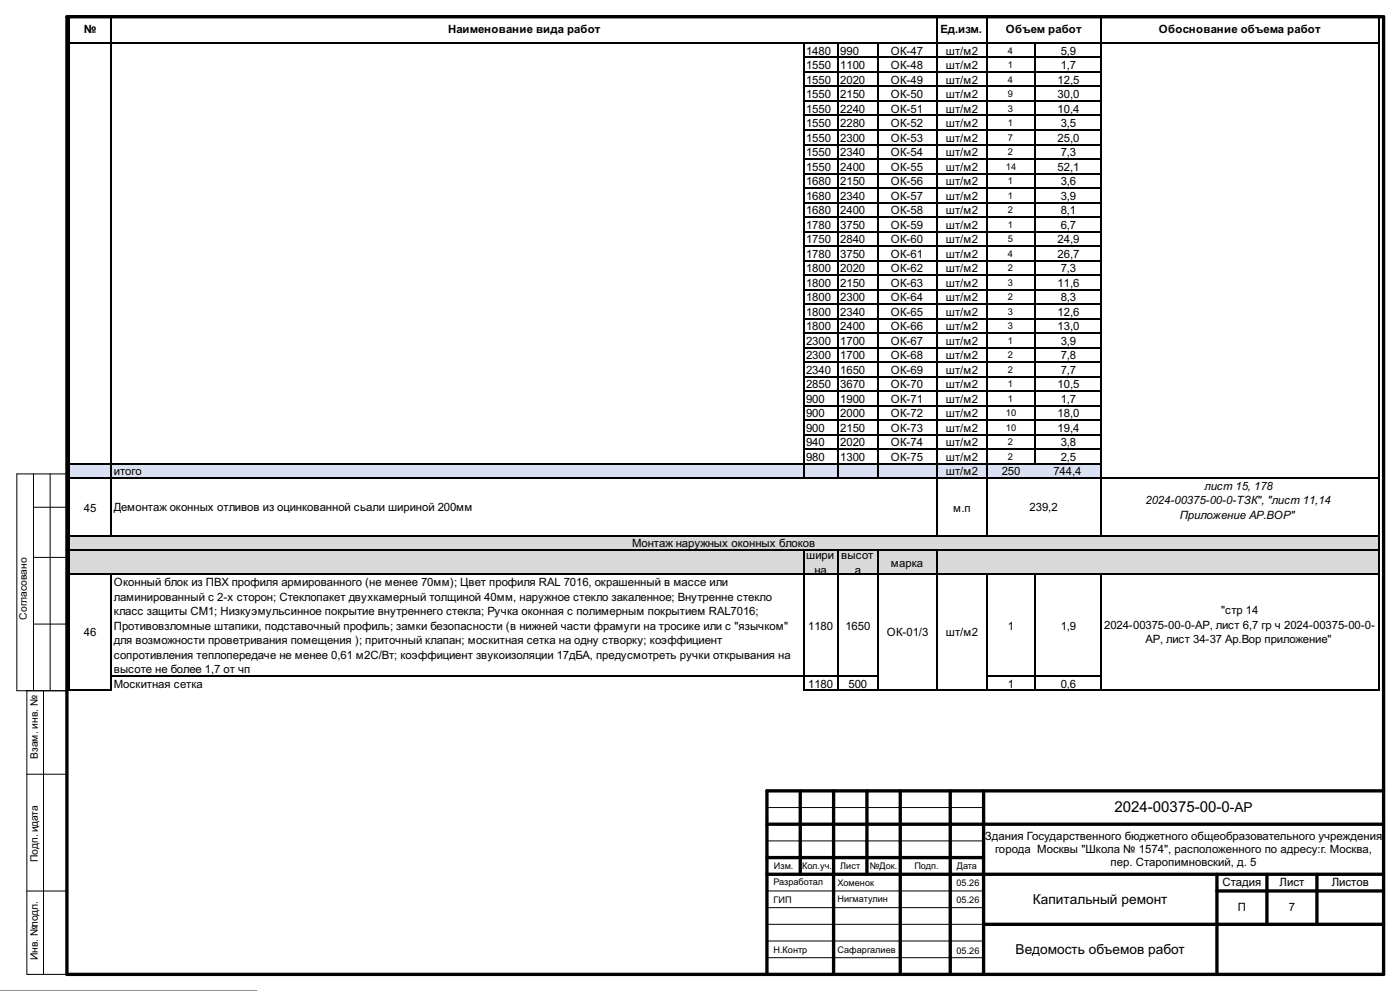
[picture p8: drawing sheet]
<svg xmlns="http://www.w3.org/2000/svg" width="420mm" height="297mm" viewBox="0 0 420 297" stroke-linecap="round" stroke-linejoin="round" font-family="sans-serif">
<defs><g id="words">
<text font-size="4.5" x="334.3" y="243.5">2024-00375-00-0-АР</text>
<g font-size="4.1">
<text x="309.9" y="270.8">Капитальный ремонт</text>
<text x="304.7" y="285.8">Ведомость объемов работ</text>
</g>
<g font-size="3.4">
<text x="25.1" y="9.9">№</text>
<text x="134.4" y="9.9">Наименование вида работ</text>
<text x="282.2" y="9.9">Ед.изм.</text>
<text x="301.8" y="9.9">Объем работ</text>
<text x="347.7" y="9.9">Обоснование объема работ</text>
<text x="241.8" y="16.5">1480</text>
<text x="252.1" y="16.5">990</text>
<text x="267.3" y="16.5">ОК-47</text>
<text x="283.7" y="16.5">шт/м2</text>
<text x="318.2" y="16.5">5,9</text>
<text x="241.8" y="20.8">1550</text>
<text x="252.1" y="20.8">1100</text>
<text x="267.3" y="20.8">ОК-48</text>
<text x="283.7" y="20.8">шт/м2</text>
<text x="318.2" y="20.8">1,7</text>
<text x="241.8" y="25.1">1550</text>
<text x="241.8" y="29.5">1550</text>
<text x="252.1" y="25.1">2020</text>
<text x="252.1" y="29.5">2150</text>
<text x="267.3" y="25.1">ОК-49</text>
<text x="267.3" y="29.5">ОК-50</text>
<text x="283.7" y="25.1">шт/м2</text>
<text x="283.7" y="29.5">шт/м2</text>
<text x="317.3" y="25.1">12,5</text>
<text x="317.3" y="29.5">30,0</text>
<text x="241.8" y="33.8">1550</text>
<text x="252.1" y="33.8">2240</text>
<text x="267.3" y="33.8">ОК-51</text>
<text x="283.7" y="33.8">шт/м2</text>
<text x="317.3" y="33.8">10,4</text>
<text x="241.8" y="38.2">1550</text>
<text x="252.1" y="38.2">2280</text>
<text x="267.3" y="38.2">ОК-52</text>
<text x="283.7" y="38.2">шт/м2</text>
<text x="318.2" y="38.2">3,5</text>
<text x="241.8" y="42.5">1550</text>
<text x="241.8" y="46.9">1550</text>
<text x="252.1" y="42.5">2300</text>
<text x="252.1" y="46.9">2340</text>
<text x="267.3" y="42.5">ОК-53</text>
<text x="267.3" y="46.9">ОК-54</text>
<text x="283.7" y="42.5">шт/м2</text>
<text x="283.7" y="46.9">шт/м2</text>
<text x="317.3" y="42.5">25,0</text>
<text x="318.2" y="46.9">7,3</text>
<text x="241.8" y="51.2">1550</text>
<text x="252.1" y="51.2">2400</text>
<text x="267.3" y="51.2">ОК-55</text>
<text x="283.7" y="51.2">шт/м2</text>
<text x="317.3" y="51.2">52,1</text>
<text x="241.8" y="55.6">1680</text>
<text x="241.8" y="59.9">1680</text>
<text x="252.1" y="55.6">2150</text>
<text x="252.1" y="59.9">2340</text>
<text x="267.3" y="55.6">ОК-56</text>
<text x="267.3" y="59.9">ОК-57</text>
<text x="283.7" y="55.6">шт/м2</text>
<text x="283.7" y="59.9">шт/м2</text>
<text x="318.2" y="55.6">3,6</text>
<text x="318.2" y="59.9">3,9</text>
<text x="241.8" y="64.3">1680</text>
<text x="252.1" y="64.3">2400</text>
<text x="267.3" y="64.3">ОК-58</text>
<text x="283.7" y="64.3">шт/м2</text>
<text x="318.2" y="64.3">8,1</text>
<text x="241.8" y="68.6">1780</text>
<text x="252.1" y="68.6">3750</text>
<text x="267.3" y="68.6">ОК-59</text>
<text x="283.7" y="68.6">шт/м2</text>
<text x="318.2" y="68.6">6,7</text>
<text x="241.8" y="73">1750</text>
<text x="241.8" y="77.3">1780</text>
<text x="252.1" y="73">2840</text>
<text x="252.1" y="77.3">3750</text>
<text x="267.3" y="73">ОК-60</text>
<text x="267.3" y="77.3">ОК-61</text>
<text x="283.7" y="73">шт/м2</text>
<text x="283.7" y="77.3">шт/м2</text>
<text x="317.3" y="73">24,9</text>
<text x="317.3" y="77.3">26,7</text>
<text x="241.8" y="81.6">1800</text>
<text x="252.1" y="81.6">2020</text>
<text x="267.3" y="81.6">ОК-62</text>
<text x="283.7" y="81.6">шт/м2</text>
<text x="318.2" y="81.6">7,3</text>
<text x="241.8" y="86">1800</text>
<text x="252.1" y="86">2150</text>
<text x="267.3" y="86">ОК-63</text>
<text x="283.7" y="86">шт/м2</text>
<text x="317.3" y="86">11,6</text>
<text x="241.8" y="90.3">1800</text>
<text x="241.8" y="94.7">1800</text>
<text x="252.1" y="90.3">2300</text>
<text x="252.1" y="94.7">2340</text>
<text x="267.3" y="90.3">ОК-64</text>
<text x="267.3" y="94.7">ОК-65</text>
<text x="283.7" y="90.3">шт/м2</text>
<text x="283.7" y="94.7">шт/м2</text>
<text x="317.3" y="94.7">12,6</text>
<text x="318.2" y="90.3">8,3</text>
<text x="241.8" y="99">1800</text>
<text x="252.1" y="99">2400</text>
<text x="267.3" y="99">ОК-66</text>
<text x="283.7" y="99">шт/м2</text>
<text x="317.3" y="99">13,0</text>
<text x="241.8" y="103.4">2300</text>
<text x="241.8" y="107.7">2300</text>
<text x="252.1" y="103.4">1700</text>
<text x="252.1" y="107.7">1700</text>
<text x="267.3" y="103.4">ОК-67</text>
<text x="267.3" y="107.7">ОК-68</text>
<text x="283.7" y="103.4">шт/м2</text>
<text x="283.7" y="107.7">шт/м2</text>
<text x="318.2" y="103.4">3,9</text>
<text x="318.2" y="107.7">7,8</text>
<text x="241.8" y="112.1">2340</text>
<text x="252.1" y="112.1">1650</text>
<text x="267.3" y="112.1">ОК-69</text>
<text x="283.7" y="112.1">шт/м2</text>
<text x="318.2" y="112.1">7,7</text>
<text x="241.8" y="116.4">2850</text>
<text x="252.1" y="116.4">3670</text>
<text x="267.3" y="116.4">ОК-70</text>
<text x="283.7" y="116.4">шт/м2</text>
<text x="317.3" y="116.4">10,5</text>
<text x="241.8" y="120.8">900</text>
<text x="241.8" y="125.1">900</text>
<text x="252.1" y="120.8">1900</text>
<text x="252.1" y="125.1">2000</text>
<text x="267.3" y="120.8">ОК-71</text>
<text x="267.3" y="125.1">ОК-72</text>
<text x="283.7" y="120.8">шт/м2</text>
<text x="283.7" y="125.1">шт/м2</text>
<text x="317.3" y="125.1">18,0</text>
<text x="318.2" y="120.8">1,7</text>
<text x="241.8" y="129.5">900</text>
<text x="252.1" y="129.5">2150</text>
<text x="267.3" y="129.5">ОК-73</text>
<text x="283.7" y="129.5">шт/м2</text>
<text x="317.3" y="129.5">19,4</text>
<text x="241.8" y="133.8">940</text>
<text x="252.1" y="133.8">2020</text>
<text x="267.3" y="133.8">ОК-74</text>
<text x="283.7" y="133.8">шт/м2</text>
<text x="318.2" y="133.8">3,8</text>
<text x="34.1" y="142.5">итого</text>
<text x="241.8" y="138.1">980</text>
<text x="252.1" y="138.1">1300</text>
<text x="267.3" y="138.1">ОК-75</text>
<text x="283.7" y="138.1">шт/м2</text>
<text x="283.7" y="142.5">шт/м2</text>
<text x="300.5" y="142.5">250</text>
<text x="316" y="142.5">744,4</text>
<text x="318.2" y="138.1">2,5</text>
<text x="361.4" y="146.8">лист 15, 178</text>
<text x="25.1" y="153.4">45</text>
<text x="34.1" y="153">Демонтаж оконных отливов из оцинкованной сьали шириной 200мм</text>
<text x="285.9" y="153.4">м.п</text>
<text x="308.9" y="153">239,2</text>
<text x="343.7" y="151.2">2024-00375-00-0-ТЗК&quot;, &quot;лист 11,14</text>
<text x="353.9" y="155.5">Приложение АР.ВОР&quot;</text>
<text x="189.7" y="163.9">Монтаж наружных оконных блоков</text>
<text x="241.8" y="167.6">шири</text>
<text x="252.4" y="167.6">высот</text>
<text x="244.3" y="172">на</text>
<text x="256.4" y="172">а</text>
<text x="267.3" y="169.8">марка</text>
<text x="34.1" y="175.7">Оконный блок из ПВХ профиля армированного (не менее 70мм); Цвет профиля RAL 7016, окрашенный в массе или</text>
<text x="34.1" y="180.1">ламинированный с 2-х сторон; Стеклопакет двухкамерный толщиной 40мм, наружное стекло закаленное; Внутренне стекло</text>
<text x="34.1" y="184.4">класс защиты СМ1; Низкуэмульсинное покрытие внутреннего стекла; Ручка оконная с полимерным покрытием RAL7016;</text>
<text x="366.3" y="184.1">&quot;стр 14</text>
<text x="25.1" y="190.6">46</text>
<text x="34.1" y="188.8">Противовзломные штапики, подставочный профиль; замки безопасности (в нижней части фрамуги на тросике или с &quot;язычком&quot;</text>
<text x="242.5" y="188.8">1180</text>
<text x="253.6" y="188.8">1650</text>
<text x="266.1" y="190.6">ОК-01/3</text>
<text x="283.7" y="190.6">шт/м2</text>
<text x="302.4" y="188.8">1</text>
<text x="318.2" y="188.8">1,9</text>
<text x="331.2" y="188.4">2024-00375-00-0-АР, лист 6,7 гр ч 2024-00375-00-0-</text>
<text x="34.1" y="193.1">для возможности проветривания помещения ); приточный клапан; москитная сетка на одну створку; коэффициент</text>
<text x="34.1" y="197.4">сопротивления теплопередаче не менее 0,61 м2С/Вт; коэффициент звукоизоляции 17дБА, предусмотреть ручки открывания на</text>
<text x="343.7" y="192.8">АР, лист 34-37 Ар.Вор приложение&quot;</text>
<text x="34.1" y="201.8">высоте не более 1,7 от чп</text>
<text x="34.1" y="206.1">Москитная сетка</text>
<text x="242.5" y="206.1">1180</text>
<text x="254.6" y="206.1">500</text>
<text x="302.4" y="206.1">1</text>
<text x="318.2" y="206.1">0,6</text>
<text x="295.4" y="251.7">Здания Государственного бюджетного общеобразовательного учреждения</text>
<text x="298.5" y="255.6">города Москвы &quot;Школа № 1574&quot;, расположенного по адресу:г. Москва,</text>
<text x="333.2" y="259.6">пер. Старопимновский, д. 5</text>
<text x="366.7" y="265.6">Стадия</text>
<text x="383.9" y="265.6">Лист</text>
<text x="399.5" y="265.6">Листов</text>
<text x="371.3" y="273.1">П</text>
<text x="386.6" y="273.1">7</text>
</g>
<g font-size="3.1">
<text x="8.1" y="185.7" transform="rotate(-90 8.1 185.7)">Согласовано</text>
<text x="11.4" y="227.5" transform="rotate(-90 11.4 227.5)">Взам. инв. №</text>
<text x="11.4" y="258.3" transform="rotate(-90 11.4 258.3)">Подп. идата</text>
<text x="11.4" y="287.8" transform="rotate(-90 11.4 287.8)">Инв. №подл.</text>
</g>
<g font-size="2.8">
<text x="302.4" y="16.1">4</text>
<text x="302.4" y="20.5">1</text>
<text x="302.4" y="24.8">4</text>
<text x="302.4" y="29.2">9</text>
<text x="302.4" y="33.5">3</text>
<text x="302.4" y="37.9">1</text>
<text x="302.4" y="42.2">7</text>
<text x="302.4" y="46.6">2</text>
<text x="301.8" y="50.9">14</text>
<text x="302.4" y="55.3">1</text>
<text x="302.4" y="59.6">1</text>
<text x="302.4" y="64">2</text>
<text x="302.4" y="68.3">1</text>
<text x="302.4" y="72.6">5</text>
<text x="302.4" y="77">4</text>
<text x="302.4" y="81.3">2</text>
<text x="302.4" y="85.7">3</text>
<text x="302.4" y="90">2</text>
<text x="302.4" y="94.4">3</text>
<text x="302.4" y="98.7">3</text>
<text x="302.4" y="103.1">1</text>
<text x="302.4" y="107.4">2</text>
<text x="302.4" y="111.8">2</text>
<text x="302.4" y="116.1">1</text>
<text x="301.8" y="124.8">10</text>
<text x="302.4" y="120.5">1</text>
<text x="301.8" y="129.1">10</text>
<text x="302.4" y="133.5">2</text>
<text x="302.4" y="137.8">2</text>
</g>
<g font-size="2.7">
<text x="232.2" y="260.4">Изм.</text>
<text x="240.6" y="260.4">Кол.уч.</text>
<text x="252.1" y="260.4">Лист</text>
<text x="260.9" y="260.4">№Док.</text>
<text x="274.3" y="260.4">Подп.</text>
<text x="287" y="260.4">Дата</text>
<text x="232.1" y="265.2">Разработал</text>
<text x="251.3" y="265.5">Хоменок</text>
<text x="287" y="265.6">05.26</text>
<text x="232.1" y="270.5">ГИП</text>
<text x="251.3" y="270.3">Нигматулин</text>
<text x="287" y="270.7">05.26</text>
<text x="232.1" y="285.6">Н.Контр</text>
<text x="251.3" y="285.6">Сафаргалиев</text>
<text x="287" y="285.9">05.26</text>
</g>
<text font-size="1.4" fill="#fff" x="0" y="297">GSPublisherVersion 0.5.100.100</text>
</g></defs>
<path d="M20.6 4.7v8.3M20.8 4.8h393M20.8 12.9h393M33.4 5v8M281.1 5v8M296 5v8M330.2 5v8M413.7 5v8" fill="none" stroke="#000" stroke-width=".31"/>
<g fill="#fff">
<path d="M240.9 13h40.4v126.1h-40.4z"/>
<path d="M295.9 13h14.9v126.1h-14.9z"/>
</g>
<path d="M20.7 138.8h309.6v4.6h-309.6z" fill="#d9e1f2"/>
<path d="M20.7 160.5h393.1v11.8h-393.1z" fill="#d9d9d9"/>
<g fill="#fff">
<path d="M33.2 172h208v30.7h-208z"/>
<path d="M263.3 172h18v30.7h-18z"/>
<path d="M33.2 202.4h208v4.7h-208z"/>
<path d="M263.3 202.4h18v4.7h-18z"/>
</g>
<g fill="none" stroke="#000" stroke-width=".31">
<path d="M20.6 12.7v194.4M33.4 12.7v148.1M241.1 12.7v130.4M241.2 12.9h54.7M241.2 17.2h54.7M251.3 13v125.8M263.4 13v125.8M281.1 13v4.1M281.1 17.4v4M296 12.7v148.1M296.2 12.9h14.2M296.2 17.2h14.2"/>
<path d="M310.6 12.7v126.4M310.8 12.9h19.5M310.8 17.2h19.5M330.2 13v147.8M413.7 12.7v194.1M241.2 21.6h54.7M241.2 25.9h54.7M241.2 30.3h54.7M241.2 34.6h54.7M241.2 39h54.7M281.1 21.7v4.1M281.1 26.1v4"/>
<path d="M281.1 30.4v4.1M281.1 34.8v4M281.1 39.1v4.1M296.2 21.6h14.2M296.2 25.9h14.2M296.2 30.3h14.2M296.2 34.6h14.2M296.2 39h14.2M310.8 21.6h19.5M310.8 25.9h19.5M310.8 30.3h19.5M310.8 34.6h19.5"/>
<path d="M310.8 39h19.5M241.2 43.3h54.7M241.2 47.7h54.7M241.2 52h54.7M241.2 56.3h54.7M281.1 43.5v4M281.1 47.8v4M281.1 52.2v4M281.1 56.5v4M296.2 43.3h14.2M296.2 47.7h14.2M296.2 52h14.2"/>
<path d="M296.2 56.3h14.2M310.8 43.3h19.5M310.8 47.7h19.5M310.8 52h19.5M310.8 56.3h19.5M241.2 60.7h54.7M241.2 65h54.7M241.2 69.4h54.7M241.2 73.7h54.7M241.2 78.1h54.7M281.1 60.8v4.1M281.1 65.2v4"/>
<path d="M281.1 69.5v4.1M281.1 73.9v4M281.1 78.2v4.1M296.2 60.7h14.2M296.2 65h14.2M296.2 69.4h14.2M296.2 73.7h14.2M296.2 78.1h14.2M310.8 60.7h19.5M310.8 65h19.5M310.8 69.4h19.5M310.8 73.7h19.5"/>
<path d="M310.8 78.1h19.5M241.2 82.4h54.7M241.2 86.8h54.7M241.2 91.1h54.7M241.2 95.5h54.7M241.2 99.8h54.7M281.1 82.6v4M281.1 86.9v4.1M281.1 91.3v4M281.1 95.6v4.1M281.1 100v4M296.2 82.4h14.2"/>
<path d="M296.2 86.8h14.2M296.2 91.1h14.2M296.2 95.5h14.2M296.2 99.8h14.2M310.8 82.4h19.5M310.8 86.8h19.5M310.8 91.1h19.5M310.8 95.5h19.5M310.8 99.8h19.5M241.2 104.2h54.7M241.2 108.5h54.7M241.2 112.8h54.7"/>
<path d="M241.2 117.2h54.7M281.1 104.3v4M281.1 108.7v4M281.1 113v4M281.1 117.3v4.1M296.2 104.2h14.2M296.2 108.5h14.2M296.2 112.8h14.2M296.2 117.2h14.2M310.8 104.2h19.5M310.8 108.5h19.5M310.8 112.8h19.5"/>
<path d="M310.8 117.2h19.5M20.8 138.9h220.1M241.2 121.5h54.7M241.2 125.9h54.7M241.2 130.2h54.7M241.2 134.6h54.7M241.2 138.9h54.7M251.3 139.1v4.3M263.4 139.1v4.3M281.1 121.7v4M281.1 126v4.1M281.1 130.4v4"/>
<path d="M281.1 134.7v4.1M281.1 139.1v21.7M296.2 121.5h14.2M296.2 125.9h14.2M296.2 130.2h14.2M296.2 134.6h14.2M296.2 138.9h34.1M310.8 121.5h19.5M310.8 125.9h19.5M310.8 130.2h19.5M310.8 134.6h19.5M20.8 143.3h260.2"/>
<path d="M281.3 143.3h132.5M20.8 164.7h220.1M20.8 172.1h260.2M20.8 160.7h393M33.4 172.3v34.8M241.1 164.5v7.5M241.1 172.3v34.8M241.2 164.7h172.6M251.3 164.8v42.3M263.4 164.8v42.3M281.1 164.8v42.3M281.3 172.1h132.2"/>
<path d="M296 172.3v34.8M310.6 172.3v34.8M330.2 172.3v34.8M20.8 206.9h12.7M33.5 202.6h230.1M241.2 206.9h172.6M296.2 202.6h34.1"/>
</g>
<g fill="none" stroke="#000" stroke-width=".3">
<path d="M10 142v65M10 152h10.1M15 142v65M10 167.1h10.1M10 187h10.1M8.1 207v85h14.1M13.1 207v85M20.1 207h-15v-65h15v150M8.1 232h12M230.1 242h65M230.1 252h65M8.1 267h12"/>
<path d="M230.1 267h65M230.1 277h65M230.1 272h65M.1 297h77M230.1 287h65M230.1 282h65"/>
</g>
<g fill="none" stroke="#000" stroke-width="1">
<path d="M20.1 5h395v287h-395zM240.1 237v25M250.1 237v55M260.1 237v25M270.1 237v55M285.1 237v55M295.1 237v55M415.1 237h-185v55M230.1 247h185M230.1 257h65M230.1 262h185M295.1 277h120"/>
<path d="M365.1 262v30M365.1 267h50M380.1 262v15M395.1 262v15"/>
</g>
<use href="#words"/>
</svg>
